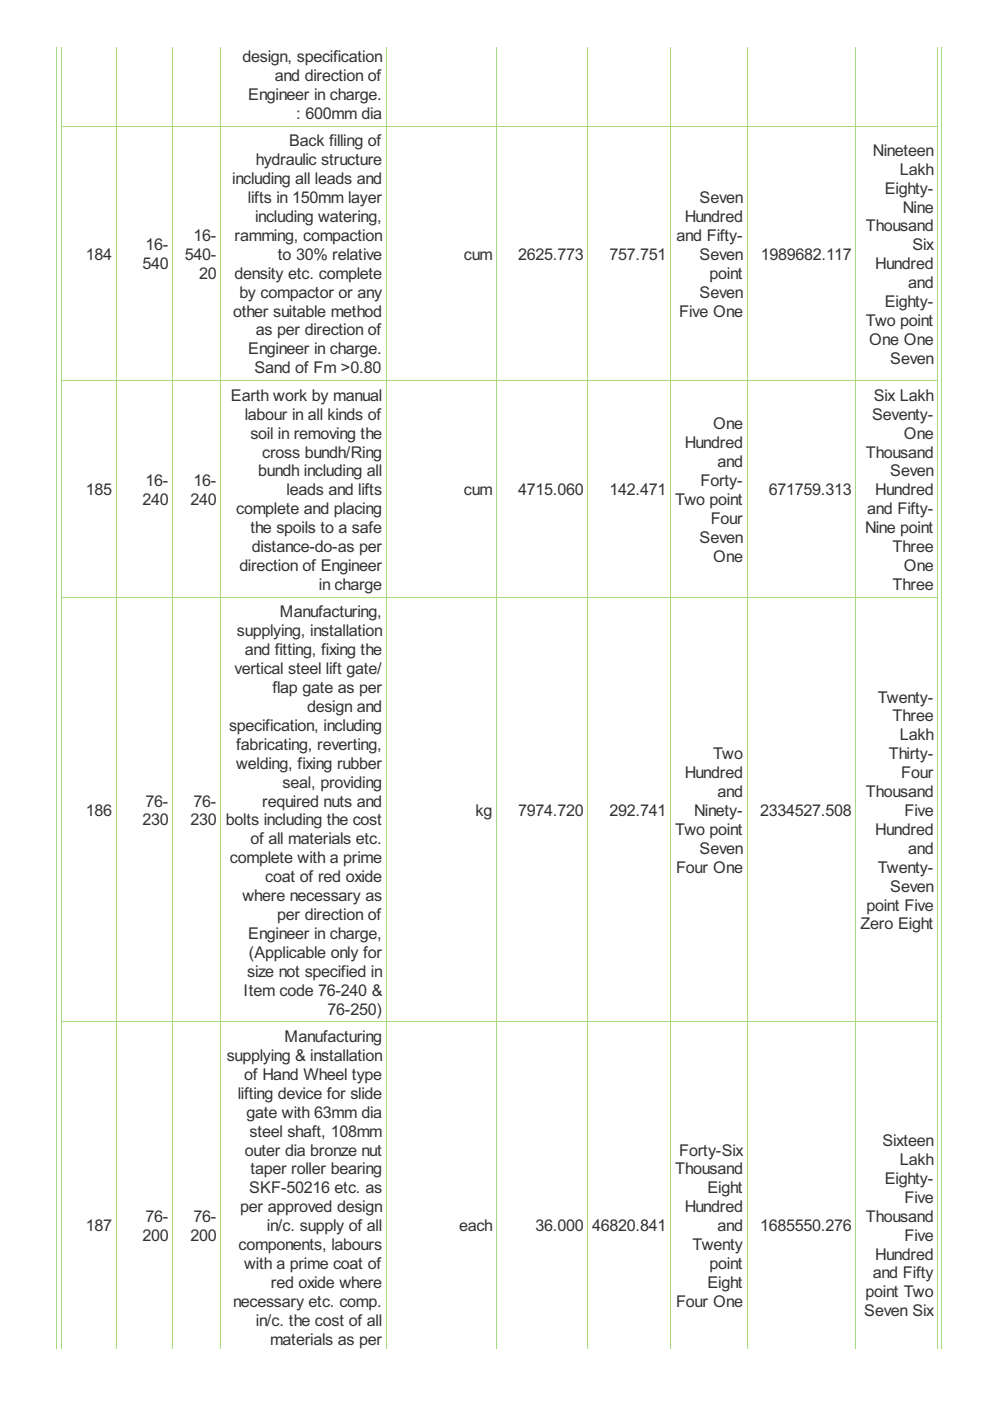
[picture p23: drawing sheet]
<svg xmlns="http://www.w3.org/2000/svg" width="210mm" height="297mm" viewBox="0 0 210 297" stroke-linecap="round" stroke-linejoin="round" font-family="sans-serif">
<defs><g id="words">
<g font-size="3.8" fill="#333">
<text x="51.4" y="13.2">design, specification</text>
<text x="58.3" y="17.2">and direction of</text>
<text x="52.6" y="21.2">Engineer in charge.</text>
<text x="62.8" y="25.2">: 600mm dia</text>
<text x="54.3" y="35">hydraulic structure</text>
<text x="61.3" y="31">Back filling of</text>
<text x="185.1" y="33">Nineteen</text>
<text x="49.2" y="39.1">including all leads and</text>
<text x="187.6" y="41.1">Eighty-</text>
<text x="190.8" y="37">Lakh</text>
<text x="52.6" y="43.1">lifts in 150mm layer</text>
<text x="54.1" y="47.1">including watering,</text>
<text x="145.2" y="47.1">Hundred</text>
<text x="148.3" y="43.1">Seven</text>
<text x="191.4" y="45.1">Nine</text>
<text x="30.9" y="53.1">16-</text>
<text x="41.1" y="51.1">16-</text>
<text x="49.7" y="51.1">ramming, compaction</text>
<text x="143.4" y="51.1">and Fifty-</text>
<text x="183.6" y="49.1">Thousand</text>
<text x="193.4" y="53.1">Six</text>
<text x="18.2" y="55.1">184</text>
<text x="30.2" y="57.1">540</text>
<text x="39.2" y="55.1">540-</text>
<text x="42.2" y="59.1">20</text>
<text x="49.7" y="59.1">density etc. complete</text>
<text x="58.9" y="55.1">to 30% relative</text>
<text x="98.3" y="55.1">cum</text>
<text x="109.9" y="55.1">2625.773</text>
<text x="129.2" y="55.1">757.751</text>
<text x="148.3" y="55.1">Seven</text>
<text x="150.5" y="59.1">point</text>
<text x="161.3" y="55.1">1989682.117</text>
<text x="185.6" y="57.1">Hundred</text>
<text x="50.7" y="63.1">by compactor or any</text>
<text x="148.3" y="63.1">Seven</text>
<text x="187.6" y="65.1">Eighty-</text>
<text x="192.5" y="61.1">and</text>
<text x="49.4" y="67.1">other suitable method</text>
<text x="54.3" y="71.1">as per direction of</text>
<text x="144" y="67.1">Five One</text>
<text x="183.6" y="69.1">Two point</text>
<text x="52.6" y="75.1">Engineer in charge.</text>
<text x="184.3" y="73.1">One One</text>
<text x="188.8" y="77.1">Seven</text>
<text x="54" y="79.1">Sand of Fm &gt;0.80</text>
<text x="49" y="85">Earth work by manual</text>
<text x="51.9" y="89">labour in all kinds of</text>
<text x="184.9" y="89">Seventy-</text>
<text x="185.3" y="85">Six Lakh</text>
<text x="53.1" y="93">soil in removing the</text>
<text x="145.2" y="95">Hundred</text>
<text x="151.2" y="91">One</text>
<text x="191.6" y="93">One</text>
<text x="54.8" y="101">bundh including all</text>
<text x="55.6" y="97">cross bundh/Ring</text>
<text x="152.1" y="99">and</text>
<text x="183.6" y="97">Thousand</text>
<text x="188.8" y="101">Seven</text>
<text x="18.2" y="105">185</text>
<text x="30.2" y="107">240</text>
<text x="30.9" y="103">16-</text>
<text x="40.4" y="107">240</text>
<text x="41.1" y="103">16-</text>
<text x="60.8" y="105">leads and lifts</text>
<text x="98.3" y="105">cum</text>
<text x="109.9" y="105">4715.060</text>
<text x="129.2" y="105">142.471</text>
<text x="143.2" y="107">Two point</text>
<text x="148.5" y="103">Forty-</text>
<text x="163" y="105">671759.313</text>
<text x="185.6" y="105">Hundred</text>
<text x="50.1" y="109">complete and placing</text>
<text x="53.1" y="113">the spoils to a safe</text>
<text x="150.7" y="111">Four</text>
<text x="183.4" y="113">Nine point</text>
<text x="183.9" y="109">and Fifty-</text>
<text x="53.4" y="117.1">distance-do-as per</text>
<text x="148.3" y="115">Seven</text>
<text x="151.2" y="119.1">One</text>
<text x="189.3" y="117.1">Three</text>
<text x="50.7" y="121.1">direction of Engineer</text>
<text x="67.6" y="125.1">in charge</text>
<text x="189.3" y="125.1">Three</text>
<text x="191.6" y="121.1">One</text>
<text x="59.3" y="130.9">Manufacturing,</text>
<text x="50.2" y="134.9">supplying, installation</text>
<text x="49.7" y="142.9">vertical steel lift gate/</text>
<text x="51.9" y="138.9">and fitting, fixing the</text>
<text x="57.8" y="146.9">flap gate as per</text>
<text x="186.1" y="149">Twenty-</text>
<text x="48.6" y="155">specification, including</text>
<text x="65.1" y="151">design and</text>
<text x="189.3" y="153">Three</text>
<text x="50.1" y="159">fabricating, reverting,</text>
<text x="151.2" y="161">Two</text>
<text x="188.4" y="161">Thirty-</text>
<text x="190.8" y="157">Lakh</text>
<text x="50.1" y="163">welding, fixing rubber</text>
<text x="59.9" y="167">seal, providing</text>
<text x="145.2" y="165">Hundred</text>
<text x="191.1" y="165">Four</text>
<text x="18.2" y="173">186</text>
<text x="30.9" y="171">76-</text>
<text x="41.1" y="171">76-</text>
<text x="55.6" y="171">required nuts and</text>
<text x="100.9" y="173">kg</text>
<text x="109.9" y="173">7974.720</text>
<text x="129.2" y="173">292.741</text>
<text x="147.2" y="173">Ninety-</text>
<text x="152.1" y="169">and</text>
<text x="161.1" y="173">2334527.508</text>
<text x="183.6" y="169">Thousand</text>
<text x="191.8" y="173">Five</text>
<text x="30.2" y="175">230</text>
<text x="40.4" y="175">230</text>
<text x="47.9" y="175">bolts including the cost</text>
<text x="53.1" y="179">of all materials etc.</text>
<text x="143.2" y="177">Two point</text>
<text x="185.6" y="177">Hundred</text>
<text x="48.7" y="183">complete with a prime</text>
<text x="143.3" y="185">Four One</text>
<text x="148.3" y="181">Seven</text>
<text x="186.1" y="185">Twenty-</text>
<text x="192.5" y="181">and</text>
<text x="51.4" y="191">where necessary as</text>
<text x="56.3" y="187">coat of red oxide</text>
<text x="188.8" y="189">Seven</text>
<text x="58.8" y="195.1">per direction of</text>
<text x="182.4" y="197.1">Zero Eight</text>
<text x="183.7" y="193">point Five</text>
<text x="52.6" y="199.1">Engineer in charge,</text>
<text x="52.7" y="203.1">(Applicable only for</text>
<text x="52.4" y="207.1">size not specified in</text>
<text x="51.6" y="211.1">Item code 76-240 &amp;</text>
<text x="69.5" y="215.1">76-250)</text>
<text x="60.3" y="220.9">Manufacturing</text>
<text x="48.1" y="224.9">supplying &amp; installation</text>
<text x="50.4" y="233">lifting device for slide</text>
<text x="51.7" y="229">of Hand Wheel type</text>
<text x="52.2" y="237">gate with 63mm dia</text>
<text x="51.9" y="245">outer dia bronze nut</text>
<text x="52.9" y="241">steel shaft, 108mm</text>
<text x="144" y="245">Forty-Six</text>
<text x="187.1" y="243">Sixteen</text>
<text x="53.1" y="249">taper roller bearing</text>
<text x="143.2" y="249">Thousand</text>
<text x="187.6" y="251">Eighty-</text>
<text x="190.8" y="247">Lakh</text>
<text x="50.9" y="257">per approved design</text>
<text x="52.8" y="253">SKF-50216 etc. as</text>
<text x="145.2" y="257">Hundred</text>
<text x="150" y="253">Eight</text>
<text x="191.8" y="255">Five</text>
<text x="18.2" y="261">187</text>
<text x="30.2" y="263">200</text>
<text x="30.9" y="259">76-</text>
<text x="40.4" y="263">200</text>
<text x="41.1" y="259">76-</text>
<text x="56.6" y="261">in/c. supply of all</text>
<text x="97.3" y="261">each</text>
<text x="113.5" y="261">36.000</text>
<text x="125.6" y="261">46820.841</text>
<text x="152.1" y="261">and</text>
<text x="161.1" y="261">1685550.276</text>
<text x="183.6" y="259">Thousand</text>
<text x="191.8" y="263">Five</text>
<text x="50.6" y="265">components, labours</text>
<text x="51.7" y="269">with a prime coat of</text>
<text x="146.8" y="265">Twenty</text>
<text x="150.5" y="269">point</text>
<text x="185.6" y="267">Hundred</text>
<text x="57.4" y="273.1">red oxide where</text>
<text x="150" y="273.1">Eight</text>
<text x="183.5" y="275.1">point Two</text>
<text x="185" y="271">and Fifty</text>
<text x="49.4" y="277.1">necessary etc. comp.</text>
<text x="54.3" y="281.1">in/c. the cost of all</text>
<text x="143.3" y="277.1">Four One</text>
<text x="183.3" y="279.1">Seven Six</text>
<text x="57.3" y="285.1">materials as per</text>
</g>
</g></defs>
<g fill="none" stroke="#a8da7f" stroke-width=".21">
<path d="M12.1 9.9v276.1M13.1 9.9v276.1M24.6 9.9v276.1M36.6 9.9v276.1M46.8 9.9v276.1M81.9 9.9v276.1M105.3 9.9v276.1M124.7 9.9v276.1M142.2 9.9v276.1M158.4 9.9v276.1M181.4 9.9v276.1M198.8 9.9v276.1"/>
<path d="M199.6 9.9v276.1M13 26.8h185.9M13 80.7h185.9M13 126.7h185.9M13 216.7h185.9"/>
</g>
<use href="#words"/>
</svg>
